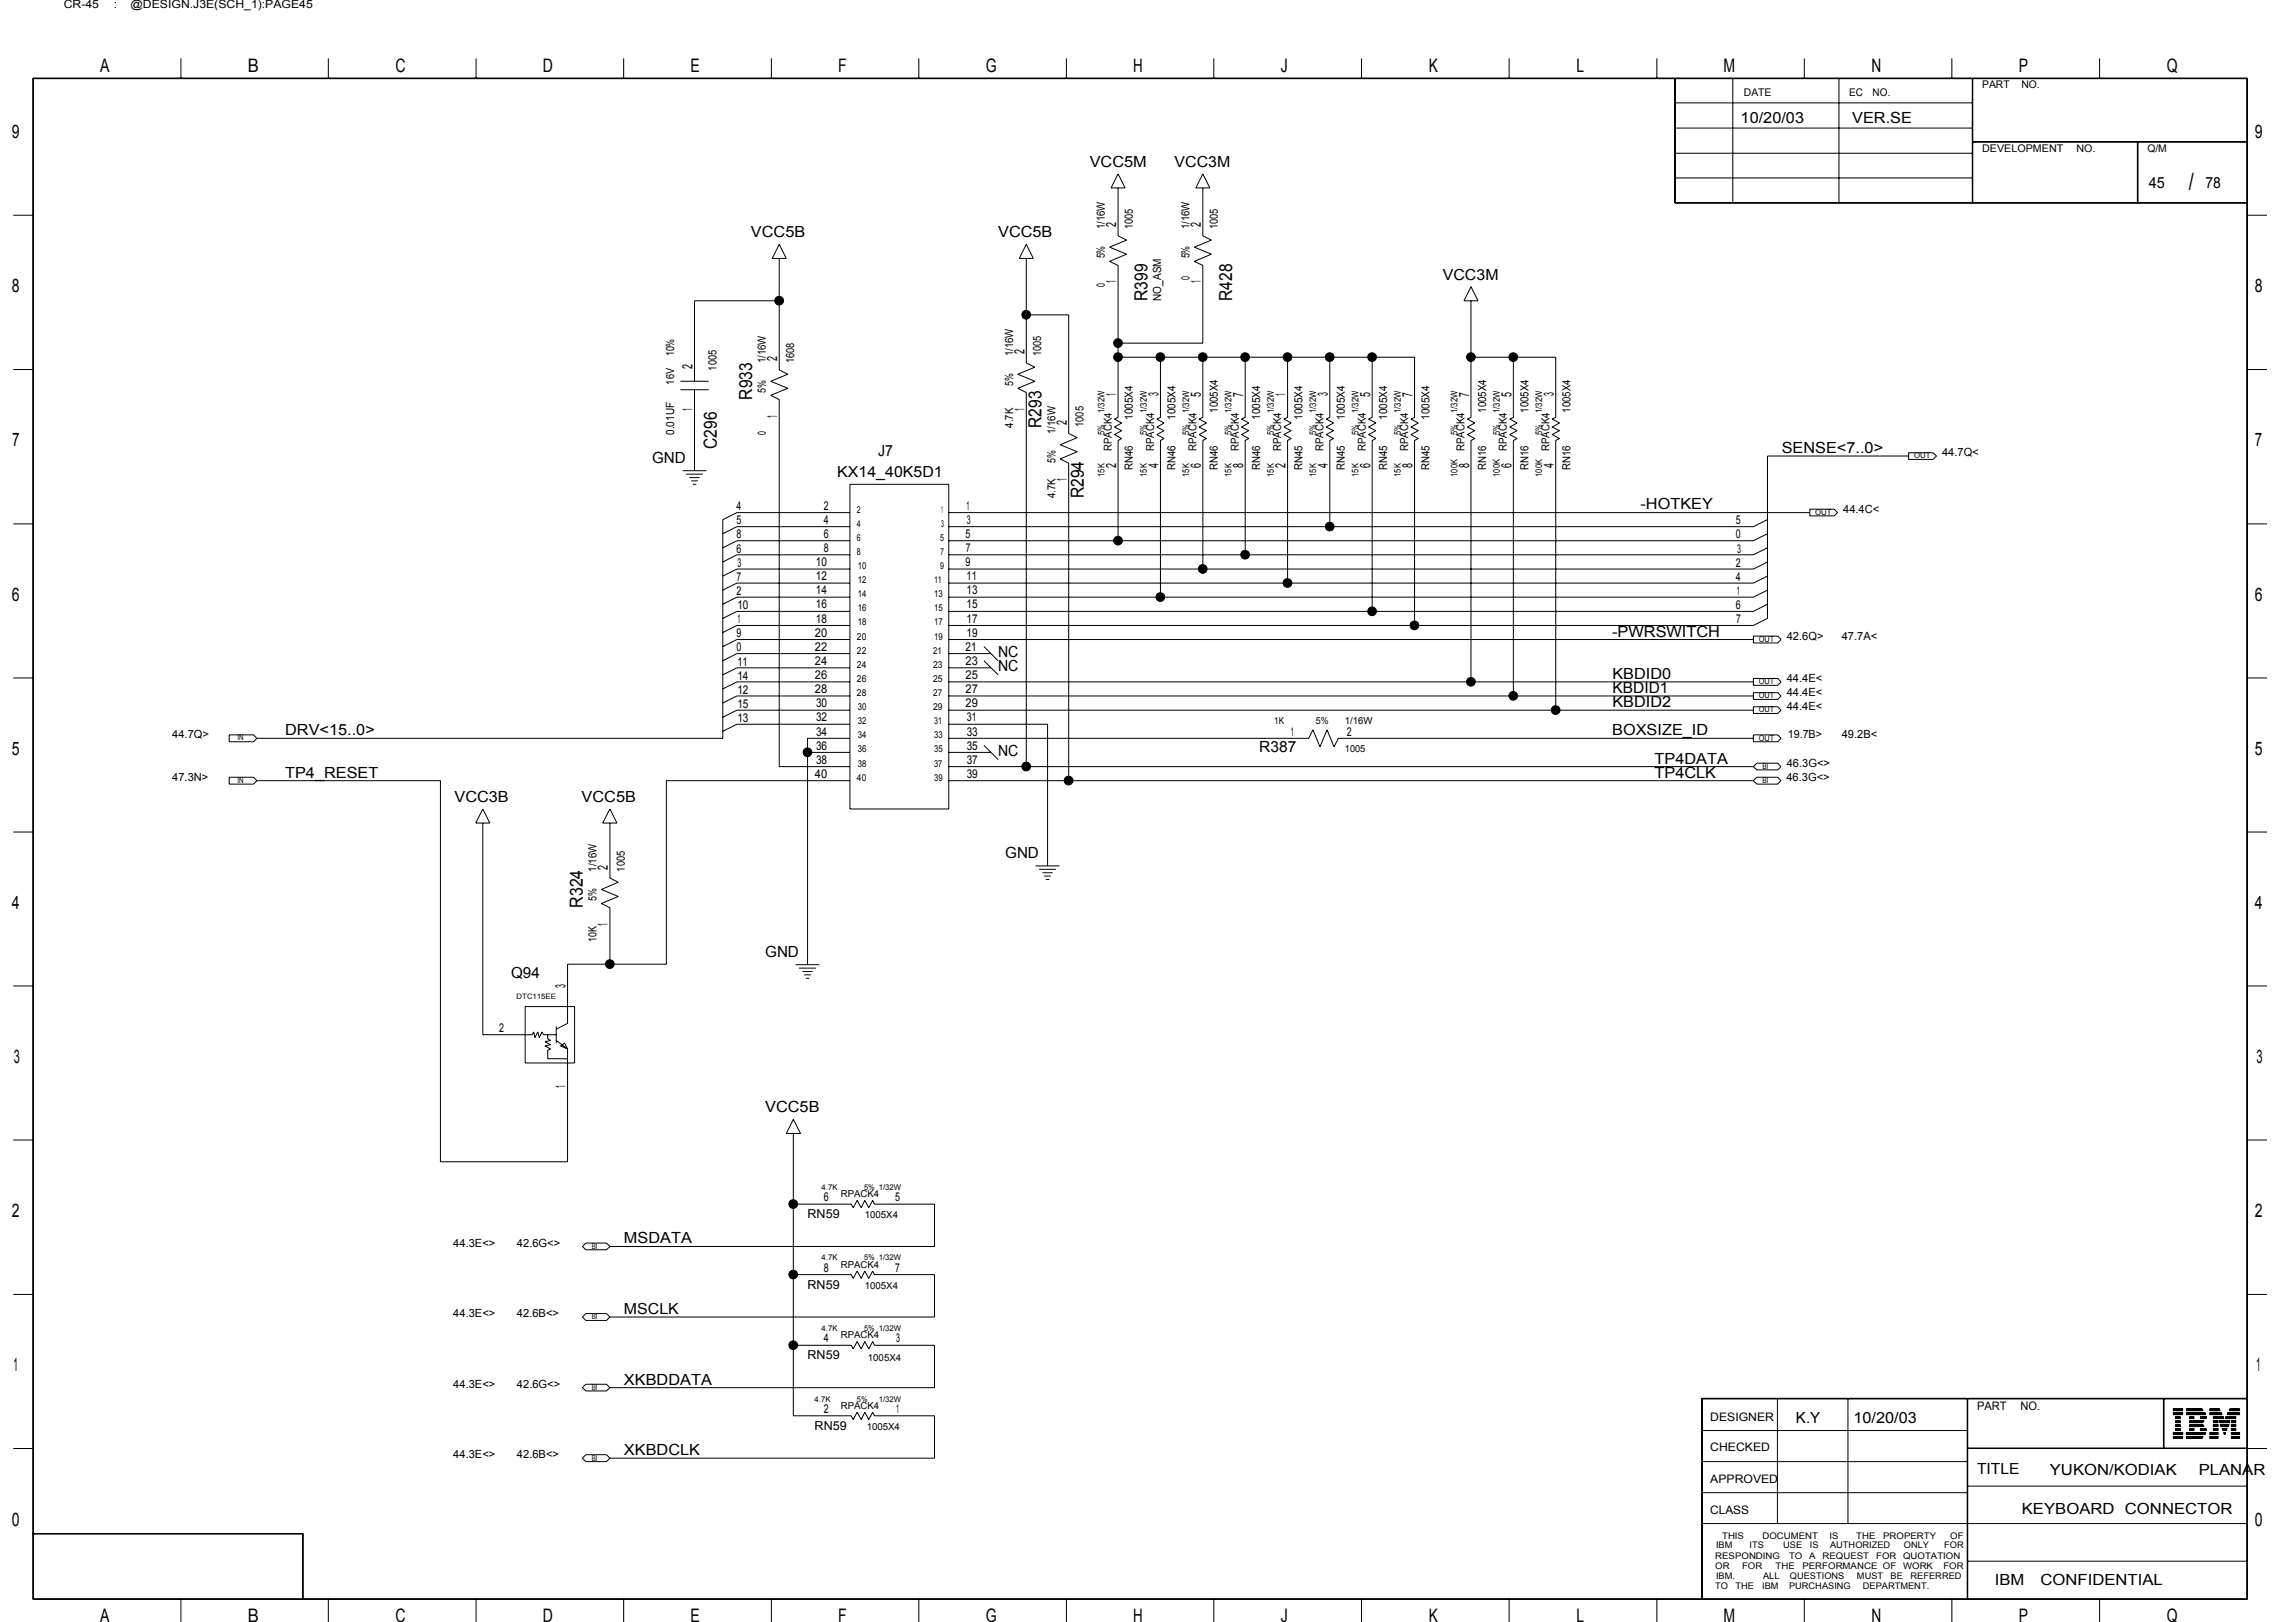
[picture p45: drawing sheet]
<svg xmlns="http://www.w3.org/2000/svg" width="297mm" height="210mm" viewBox="0 0 297 210" stroke-linecap="round" stroke-linejoin="round" font-family="sans-serif">
<defs><g id="words">
<text font-size="3.1" x="283.2" y="24.6">/</text>
<g font-size="2.4">
<text x="13" y="9.4">A</text>
<text x="32" y="9.4">B</text>
<text x="51.2" y="9.4">C</text>
<text x="70.2" y="9.4">D</text>
<text x="89.3" y="9.4">E</text>
<text x="108.4" y="9.4">F</text>
<text x="127.5" y="9.4">G</text>
<text x="146.6" y="9.4">H</text>
<text x="165.7" y="9.4">J</text>
<text x="184.8" y="9.4">K</text>
<text x="203.9" y="9.4">L</text>
<text x="223" y="9.4">M</text>
<text x="242.1" y="9.4">N</text>
<text x="261.2" y="9.4">P</text>
<text x="280.3" y="9.4">Q</text>
<text x="1.5" y="17.9">9</text>
<text x="291.7" y="17.9">9</text>
<text x="1.5" y="37.8">8</text>
<text x="291.7" y="37.8">8</text>
<text x="1.6" y="57.8">7</text>
<text x="291.7" y="57.8">7</text>
<text x="1.5" y="77.7">6</text>
<text x="291.7" y="77.7">6</text>
<text x="1.5" y="97.7">5</text>
<text x="291.7" y="97.7">5</text>
<text x="1.5" y="117.6">4</text>
<text x="291.7" y="117.6">4</text>
<text x="1.8" y="137.5">3</text>
<text x="291.9" y="137.5">3</text>
<text x="1.5" y="157.5">2</text>
<text x="291.7" y="157.5">2</text>
<text x="1.8" y="177.5">1</text>
<text x="291.9" y="177.5">1</text>
<text x="1.5" y="197.4">0</text>
<text x="291.7" y="197.4">0</text>
<text x="13" y="209.9">A</text>
<text x="32" y="209.9">B</text>
<text x="51.2" y="209.9">C</text>
<text x="70.2" y="209.9">D</text>
<text x="89.3" y="209.9">E</text>
<text x="108.4" y="209.9">F</text>
<text x="127.5" y="209.9">G</text>
<text x="146.6" y="209.9">H</text>
<text x="165.7" y="209.9">J</text>
<text x="184.8" y="209.9">K</text>
<text x="203.9" y="209.9">L</text>
<text x="223" y="209.9">M</text>
<text x="242.1" y="209.9">N</text>
<text x="261.2" y="209.9">P</text>
<text x="280.3" y="209.9">Q</text>
</g>
<g font-size="2.3">
<text x="148.5" y="38.9" transform="rotate(-90 148.5 38.9)">R399</text>
<text x="159.4" y="38.9" transform="rotate(-90 159.4 38.9)">R428</text>
<text x="97.3" y="51.7" transform="rotate(-90 97.3 51.7)">R933</text>
<text x="92.7" y="58.1" transform="rotate(-90 92.7 58.1)">C296</text>
<text x="134.7" y="55.4" transform="rotate(-90 134.7 55.4)">R293</text>
<text x="140.2" y="64.5" transform="rotate(-90 140.2 64.5)">R294</text>
<text x="75.4" y="117.5" transform="rotate(-90 75.4 117.5)">R324</text>
</g>
<g font-size="2">
<text x="225.2" y="15.9">10/20/03</text>
<text x="239.6" y="15.9">VER.SE</text>
<text x="141" y="21.5">VCC5M</text>
<text x="152" y="21.5">VCC3M</text>
<text x="278" y="24.3">45</text>
<text x="285.3" y="24.3">78</text>
<text x="97.2" y="30.7">VCC5B</text>
<text x="129.1" y="30.7">VCC5B</text>
<text x="186.7" y="36.2">VCC3M</text>
<text x="84.4" y="59.9">GND</text>
<text x="113.6" y="59">J7</text>
<text x="230.5" y="58.6">SENSE&lt;7..0&gt;</text>
<text x="108.3" y="61.8">KX14_40K5D1</text>
<text x="212.2" y="65.9">-HOTKEY</text>
<text x="208.6" y="82.4">-PWRSWITCH</text>
<text x="129.1" y="85">NC</text>
<text x="129.1" y="86.8">NC</text>
<text x="208.6" y="89.7">KBDID1</text>
<text x="208.6" y="87.9">KBDID0</text>
<text x="36.9" y="95.2">DRV&lt;15..0&gt;</text>
<text x="208.6" y="95.2">BOXSIZE_ID</text>
<text x="208.6" y="91.5">KBDID2</text>
<text x="36.9" y="100.6">TP4_RESET</text>
<text x="129.1" y="97.8">NC</text>
<text x="162.9" y="97.3">R387</text>
<text x="214.1" y="98.8">TP4DATA</text>
<text x="214.1" y="100.6">TP4CLK</text>
<text x="58.8" y="103.8">VCC3B</text>
<text x="75.2" y="103.8">VCC5B</text>
<text x="130" y="111.1">GND</text>
<text x="99" y="123.8">GND</text>
<text x="66.1" y="126.6">Q94</text>
<text x="99" y="143.9">VCC5B</text>
<text x="80.7" y="160.9">MSDATA</text>
<text x="80.7" y="170.1">MSCLK</text>
<text x="80.7" y="179.2">XKBDDATA</text>
<text x="232.3" y="184.1">K.Y</text>
<text x="239.8" y="184.1">10/20/03</text>
<text x="80.7" y="188.3">XKBDCLK</text>
<text x="255.8" y="190.8">TITLE</text>
<text x="265.2" y="190.9">YUKON/KODIAK</text>
<text x="284.5" y="190.9">PLANAR</text>
<text x="261.6" y="196">KEYBOARD CONNECTOR</text>
<text x="258.1" y="205.1">IBM</text>
<text x="264" y="205.1">CONFIDENTIAL</text>
</g>
<g font-size="1.8">
<text x="144.4" y="29.4" transform="rotate(-90 144.4 29.4)">2</text>
<text x="155.4" y="29.4" transform="rotate(-90 155.4 29.4)">2</text>
<text x="144.4" y="36.7" transform="rotate(-90 144.4 36.7)">1</text>
<text x="155.4" y="36.7" transform="rotate(-90 155.4 36.7)">1</text>
<text x="89.6" y="47.7" transform="rotate(-90 89.6 47.7)">2</text>
<text x="100.6" y="46.8" transform="rotate(-90 100.6 46.8)">2</text>
<text x="132.5" y="45.9" transform="rotate(-90 132.5 45.9)">2</text>
<text x="89.6" y="53.1" transform="rotate(-90 89.6 53.1)">1</text>
<text x="132.5" y="53.1" transform="rotate(-90 132.5 53.1)">1</text>
<text x="144.4" y="51.2" transform="rotate(-90 144.4 51.2)">1</text>
<text x="149.9" y="51.2" transform="rotate(-90 149.9 51.2)">3</text>
<text x="155.4" y="51.4" transform="rotate(-90 155.4 51.4)">5</text>
<text x="160.8" y="51.3" transform="rotate(-90 160.8 51.3)">7</text>
<text x="166.3" y="51.2" transform="rotate(-90 166.3 51.2)">1</text>
<text x="171.8" y="51.2" transform="rotate(-90 171.8 51.2)">3</text>
<text x="177.3" y="51.4" transform="rotate(-90 177.3 51.4)">5</text>
<text x="182.7" y="51.3" transform="rotate(-90 182.7 51.3)">7</text>
<text x="190.1" y="51.3" transform="rotate(-90 190.1 51.3)">7</text>
<text x="195.5" y="51.4" transform="rotate(-90 195.5 51.4)">5</text>
<text x="201" y="51.2" transform="rotate(-90 201 51.2)">3</text>
<text x="100.6" y="54" transform="rotate(-90 100.6 54)">1</text>
<text x="138" y="55" transform="rotate(-90 138 55)">2</text>
<text x="138" y="62.3" transform="rotate(-90 138 62.3)">1</text>
<text x="144.4" y="60.6" transform="rotate(-90 144.4 60.6)">2</text>
<text x="149.9" y="60.6" transform="rotate(-90 149.9 60.6)">4</text>
<text x="155.4" y="60.6" transform="rotate(-90 155.4 60.6)">6</text>
<text x="160.8" y="60.6" transform="rotate(-90 160.8 60.6)">8</text>
<text x="166.3" y="60.6" transform="rotate(-90 166.3 60.6)">2</text>
<text x="171.8" y="60.6" transform="rotate(-90 171.8 60.6)">4</text>
<text x="177.3" y="60.6" transform="rotate(-90 177.3 60.6)">6</text>
<text x="182.7" y="60.6" transform="rotate(-90 182.7 60.6)">8</text>
<text x="190.1" y="60.6" transform="rotate(-90 190.1 60.6)">8</text>
<text x="195.5" y="60.6" transform="rotate(-90 195.5 60.6)">6</text>
<text x="201" y="60.6" transform="rotate(-90 201 60.6)">4</text>
<text x="78.6" y="112.5" transform="rotate(-90 78.6 112.5)">2</text>
<text x="78.6" y="119.8" transform="rotate(-90 78.6 119.8)">1</text>
<text x="73.1" y="127.9" transform="rotate(-90 73.1 127.9)">3</text>
<text x="73.1" y="140.8" transform="rotate(-90 73.1 140.8)">1</text>
</g>
<g font-size="1.6">
<text x="106.6" y="66">2</text>
<text x="125" y="66">1</text>
<text x="95.3" y="69.7">8</text>
<text x="95.3" y="66">4</text>
<text x="95.3" y="67.9">5</text>
<text x="95.3" y="71.5">6</text>
<text x="106.6" y="71.4">8</text>
<text x="106.6" y="69.6">6</text>
<text x="106.6" y="67.8">4</text>
<text x="124.9" y="69.6">5</text>
<text x="124.9" y="71.4">7</text>
<text x="125.1" y="67.8">3</text>
<text x="224.6" y="69.7">0</text>
<text x="224.6" y="67.9">5</text>
<text x="224.7" y="71.5">3</text>
<text x="95.3" y="77">2</text>
<text x="95.3" y="75.2">7</text>
<text x="95.4" y="73.3">3</text>
<text x="105.6" y="76.9">14</text>
<text x="105.6" y="75.1">12</text>
<text x="105.6" y="73.3">10</text>
<text x="124.9" y="73.3">9</text>
<text x="125" y="76.9">13</text>
<text x="125" y="75.1">11</text>
<text x="224.6" y="75.2">4</text>
<text x="224.6" y="73.3">2</text>
<text x="224.7" y="77">1</text>
<text x="95.3" y="82.5">9</text>
<text x="95.4" y="78.8">10</text>
<text x="95.4" y="80.6">1</text>
<text x="105.4" y="82.4">20</text>
<text x="105.6" y="80.6">18</text>
<text x="105.6" y="78.7">16</text>
<text x="125" y="80.6">17</text>
<text x="125" y="78.7">15</text>
<text x="125" y="82.4">19</text>
<text x="224.6" y="78.8">6</text>
<text x="224.6" y="80.6">7</text>
<text x="95.3" y="84.3">0</text>
<text x="95.4" y="86.1">11</text>
<text x="95.4" y="87.9">14</text>
<text x="95.4" y="89.8">12</text>
<text x="105.4" y="89.7">28</text>
<text x="105.4" y="87.9">26</text>
<text x="105.4" y="86">24</text>
<text x="105.4" y="84.2">22</text>
<text x="124.9" y="89.7">27</text>
<text x="124.9" y="87.9">25</text>
<text x="124.9" y="86">23</text>
<text x="124.9" y="84.2">21</text>
<text x="95.4" y="93.4">13</text>
<text x="95.4" y="91.6">15</text>
<text x="105.6" y="95.2">34</text>
<text x="105.6" y="93.4">32</text>
<text x="105.6" y="91.5">30</text>
<text x="124.9" y="91.5">29</text>
<text x="125.1" y="95.2">33</text>
<text x="125.1" y="93.4">31</text>
<text x="167" y="95.2">1</text>
<text x="174.2" y="95.2">2</text>
<text x="105.4" y="100.7">40</text>
<text x="105.6" y="98.8">38</text>
<text x="105.6" y="97">36</text>
<text x="125.1" y="98.8">37</text>
<text x="125.1" y="97">35</text>
<text x="125.1" y="100.7">39</text>
<text x="64.6" y="133.5">2</text>
<text x="106.6" y="155.5">6</text>
<text x="115.8" y="155.5">5</text>
<text x="104.5" y="157.6">RN59</text>
<text x="104.5" y="166.8">RN59</text>
<text x="106.6" y="164.6">8</text>
<text x="115.8" y="164.6">7</text>
<text x="106.6" y="173.7">4</text>
<text x="115.9" y="173.7">3</text>
<text x="104.5" y="175.9">RN59</text>
<text x="105.4" y="185">RN59</text>
<text x="106.6" y="182.9">2</text>
<text x="115.9" y="182.9">1</text>
</g>
<g font-size="1.5">
<text x="8.3" y="1">CR-45</text>
<text x="14.7" y="1">:</text>
<text x="16.9" y="1">@DESIGN.J3E(SCH_1):PAGE45</text>
<text x="142.9" y="29.7" transform="rotate(-90 142.9 29.7)">1/16W</text>
<text x="146.6" y="29.7" transform="rotate(-90 146.6 29.7)">1005</text>
<text x="153.9" y="29.7" transform="rotate(-90 153.9 29.7)">1/16W</text>
<text x="157.5" y="29.7" transform="rotate(-90 157.5 29.7)">1005</text>
<text x="142.9" y="33.4" transform="rotate(-90 142.9 33.4)">5%</text>
<text x="153.9" y="33.4" transform="rotate(-90 153.9 33.4)">5%</text>
<text x="142.9" y="37.1" transform="rotate(-90 142.9 37.1)">0</text>
<text x="150.2" y="38.9" transform="rotate(-90 150.2 38.9)">NO_ASM</text>
<text x="153.9" y="36.2" transform="rotate(-90 153.9 36.2)">0</text>
<text x="87.2" y="46.1" transform="rotate(-90 87.2 46.1)">10%</text>
<text x="92.7" y="48" transform="rotate(-90 92.7 48)">1005</text>
<text x="99.1" y="47" transform="rotate(-90 99.1 47)">1/16W</text>
<text x="102.7" y="47" transform="rotate(-90 102.7 47)">1608</text>
<text x="131.1" y="46.1" transform="rotate(-90 131.1 46.1)">1/16W</text>
<text x="134.7" y="46.1" transform="rotate(-90 134.7 46.1)">1005</text>
<text x="87.2" y="49.8" transform="rotate(-90 87.2 49.8)">16V</text>
<text x="99.1" y="50.8" transform="rotate(-90 99.1 50.8)">5%</text>
<text x="131.1" y="49.9" transform="rotate(-90 131.1 49.9)">5%</text>
<text x="157.5" y="53.4" transform="rotate(-90 157.5 53.4)">1005X4</text>
<text x="192.3" y="53.4" transform="rotate(-90 192.3 53.4)">1005X4</text>
<text x="197.7" y="53.4" transform="rotate(-90 197.7 53.4)">1005X4</text>
<text x="203.2" y="53.4" transform="rotate(-90 203.2 53.4)">1005X4</text>
<text x="87.2" y="56.3" transform="rotate(-90 87.2 56.3)">0.01UF</text>
<text x="99.1" y="56.3" transform="rotate(-90 99.1 56.3)">0</text>
<text x="131.1" y="55.4" transform="rotate(-90 131.1 55.4)">4.7K</text>
<text x="136.5" y="59.9" transform="rotate(-90 136.5 59.9)">5%</text>
<text x="136.5" y="56.2" transform="rotate(-90 136.5 56.2)">1/16W</text>
<text x="140.2" y="55.3" transform="rotate(-90 140.2 55.3)">1005</text>
<text x="146.6" y="54.4" transform="rotate(-90 146.6 54.4)">1005X4</text>
<text x="152.1" y="54.4" transform="rotate(-90 152.1 54.4)">1005X4</text>
<text x="163" y="54.4" transform="rotate(-90 163 54.4)">1005X4</text>
<text x="168.5" y="54.4" transform="rotate(-90 168.5 54.4)">1005X4</text>
<text x="174" y="54.4" transform="rotate(-90 174 54.4)">1005X4</text>
<text x="179.5" y="54.4" transform="rotate(-90 179.5 54.4)">1005X4</text>
<text x="184.9" y="54.4" transform="rotate(-90 184.9 54.4)">1005X4</text>
<text x="251.2" y="59">44.7Q&lt;</text>
<text x="136.5" y="64.5" transform="rotate(-90 136.5 64.5)">4.7K</text>
<text x="146.6" y="60.9" transform="rotate(-90 146.6 60.9)">RN46</text>
<text x="152.1" y="60.9" transform="rotate(-90 152.1 60.9)">RN46</text>
<text x="157.5" y="60.9" transform="rotate(-90 157.5 60.9)">RN46</text>
<text x="163" y="60.9" transform="rotate(-90 163 60.9)">RN46</text>
<text x="168.5" y="60.9" transform="rotate(-90 168.5 60.9)">RN45</text>
<text x="174" y="60.9" transform="rotate(-90 174 60.9)">RN45</text>
<text x="179.5" y="60.9" transform="rotate(-90 179.5 60.9)">RN45</text>
<text x="184.9" y="60.9" transform="rotate(-90 184.9 60.9)">RN45</text>
<text x="192.3" y="60.9" transform="rotate(-90 192.3 60.9)">RN16</text>
<text x="197.7" y="60.9" transform="rotate(-90 197.7 60.9)">RN16</text>
<text x="203.2" y="60.9" transform="rotate(-90 203.2 60.9)">RN16</text>
<text x="238.5" y="66.3">44.4C&lt;</text>
<text x="231.2" y="82.8">42.6Q&gt;</text>
<text x="238.3" y="82.8">47.7A&lt;</text>
<text x="231.2" y="88.2">44.4E&lt;</text>
<text x="22.3" y="95.5">44.7Q&gt;</text>
<text x="231.2" y="90.1">44.4E&lt;</text>
<text x="231.2" y="91.9">44.4E&lt;</text>
<text x="231.3" y="95.5">19.7B&gt;</text>
<text x="238.3" y="95.5">49.2B&lt;</text>
<text x="22.3" y="101">47.3N&gt;</text>
<text x="231.1" y="101">46.3G&lt;&gt;</text>
<text x="231.2" y="99.2">46.3G&lt;&gt;</text>
<text x="77.2" y="112.8" transform="rotate(-90 77.2 112.8)">1/16W</text>
<text x="80.8" y="112.8" transform="rotate(-90 80.8 112.8)">1005</text>
<text x="77.2" y="116.6" transform="rotate(-90 77.2 116.6)">5%</text>
<text x="77.2" y="121.9" transform="rotate(-90 77.2 121.9)">10K</text>
<text x="58.6" y="161.3">44.3E&lt;&gt;</text>
<text x="66.9" y="161.3">42.6G&lt;&gt;</text>
<text x="58.6" y="170.4">44.3E&lt;&gt;</text>
<text x="66.9" y="170.4">42.6B&lt;&gt;</text>
<text x="58.6" y="179.6">44.3E&lt;&gt;</text>
<text x="66.9" y="179.6">42.6G&lt;&gt;</text>
<text x="221.3" y="183.8">DESIGNER</text>
<text x="255.8" y="182.5">PART</text>
<text x="261.4" y="182.5">NO.</text>
<text x="58.6" y="188.7">44.3E&lt;&gt;</text>
<text x="66.9" y="188.7">42.6B&lt;&gt;</text>
<text x="221.3" y="191.9">APPROVED</text>
<text x="221.3" y="187.8">CHECKED</text>
<text x="221.3" y="195.9">CLASS</text>
</g>
<g font-size="1.4">
<text x="256.4" y="11.4">PART</text>
<text x="261.5" y="11.4">NO.</text>
<text x="225.6" y="12.4">DATE</text>
<text x="239.2" y="12.4">EC</text>
<text x="242.3" y="12.4">NO.</text>
<text x="256.4" y="19.7">DEVELOPMENT</text>
<text x="268.6" y="19.7">NO.</text>
<text x="277.8" y="19.7">Q/M</text>
<text x="143.8" y="58.4" transform="rotate(-90 143.8 58.4)">RPACK4</text>
<text x="149.3" y="58.4" transform="rotate(-90 149.3 58.4)">RPACK4</text>
<text x="154.8" y="58.4" transform="rotate(-90 154.8 58.4)">RPACK4</text>
<text x="160.3" y="58.4" transform="rotate(-90 160.3 58.4)">RPACK4</text>
<text x="165.7" y="58.4" transform="rotate(-90 165.7 58.4)">RPACK4</text>
<text x="171.2" y="58.4" transform="rotate(-90 171.2 58.4)">RPACK4</text>
<text x="176.7" y="58.4" transform="rotate(-90 176.7 58.4)">RPACK4</text>
<text x="182.2" y="58.4" transform="rotate(-90 182.2 58.4)">RPACK4</text>
<text x="189.5" y="58.4" transform="rotate(-90 189.5 58.4)">RPACK4</text>
<text x="195" y="58.4" transform="rotate(-90 195 58.4)">RPACK4</text>
<text x="200.4" y="58.4" transform="rotate(-90 200.4 58.4)">RPACK4</text>
</g>
<g font-size="1.3">
<text x="164.8" y="93.7">1K</text>
<text x="170.2" y="93.7">5%</text>
<text x="174" y="93.7">1/16W</text>
<text x="174" y="97.4">1005</text>
<text x="111.9" y="157.6">1005X4</text>
<text x="111.9" y="166.8">1005X4</text>
<text x="112.3" y="176.1">1005X4</text>
<text x="112.1" y="185.1">1005X4</text>
</g>
<g font-size="1.2">
<text x="142.9" y="53.4" transform="rotate(-90 142.9 53.4)">1/32W</text>
<text x="148.4" y="53.4" transform="rotate(-90 148.4 53.4)">1/32W</text>
<text x="153.9" y="53.4" transform="rotate(-90 153.9 53.4)">1/32W</text>
<text x="159.3" y="53.4" transform="rotate(-90 159.3 53.4)">1/32W</text>
<text x="164.8" y="53.4" transform="rotate(-90 164.8 53.4)">1/32W</text>
<text x="170.3" y="53.4" transform="rotate(-90 170.3 53.4)">1/32W</text>
<text x="175.8" y="53.4" transform="rotate(-90 175.8 53.4)">1/32W</text>
<text x="181.2" y="53.4" transform="rotate(-90 181.2 53.4)">1/32W</text>
<text x="188.5" y="53.4" transform="rotate(-90 188.5 53.4)">1/32W</text>
<text x="194" y="53.4" transform="rotate(-90 194 53.4)">1/32W</text>
<text x="199.5" y="53.4" transform="rotate(-90 199.5 53.4)">1/32W</text>
<text x="142.9" y="56.3" transform="rotate(-90 142.9 56.3)">5%</text>
<text x="148.4" y="56.3" transform="rotate(-90 148.4 56.3)">5%</text>
<text x="153.9" y="56.3" transform="rotate(-90 153.9 56.3)">5%</text>
<text x="159.3" y="56.3" transform="rotate(-90 159.3 56.3)">5%</text>
<text x="164.8" y="56.3" transform="rotate(-90 164.8 56.3)">5%</text>
<text x="170.3" y="56.3" transform="rotate(-90 170.3 56.3)">5%</text>
<text x="175.8" y="56.3" transform="rotate(-90 175.8 56.3)">5%</text>
<text x="181.2" y="56.3" transform="rotate(-90 181.2 56.3)">5%</text>
<text x="188.5" y="56.3" transform="rotate(-90 188.5 56.3)">5%</text>
<text x="194" y="56.3" transform="rotate(-90 194 56.3)">5%</text>
<text x="199.5" y="56.3" transform="rotate(-90 199.5 56.3)">5%</text>
<text x="142.9" y="61.7" transform="rotate(-90 142.9 61.7)">15K</text>
<text x="148.4" y="61.7" transform="rotate(-90 148.4 61.7)">15K</text>
<text x="153.9" y="61.7" transform="rotate(-90 153.9 61.7)">15K</text>
<text x="159.3" y="61.7" transform="rotate(-90 159.3 61.7)">15K</text>
<text x="164.8" y="61.7" transform="rotate(-90 164.8 61.7)">15K</text>
<text x="170.3" y="61.7" transform="rotate(-90 170.3 61.7)">15K</text>
<text x="175.8" y="61.7" transform="rotate(-90 175.8 61.7)">15K</text>
<text x="181.2" y="61.7" transform="rotate(-90 181.2 61.7)">15K</text>
<text x="188.5" y="61.7" transform="rotate(-90 188.5 61.7)">100K</text>
<text x="194" y="61.7" transform="rotate(-90 194 61.7)">100K</text>
<text x="199.5" y="61.7" transform="rotate(-90 199.5 61.7)">100K</text>
<text x="110.9" y="71.8">8</text>
<text x="110.9" y="70">6</text>
<text x="110.9" y="68.2">4</text>
<text x="110.9" y="66.3">2</text>
<text x="121.6" y="70">5</text>
<text x="121.7" y="71.8">7</text>
<text x="121.7" y="66.3">1</text>
<text x="121.8" y="68.2">3</text>
<text x="111" y="75.5">12</text>
<text x="111" y="77.3">14</text>
<text x="111" y="73.6">10</text>
<text x="120.8" y="77.3">13</text>
<text x="120.8" y="75.5">11</text>
<text x="121.6" y="73.6">9</text>
<text x="110.9" y="82.8">20</text>
<text x="111" y="79.1">16</text>
<text x="111" y="80.9">18</text>
<text x="120.8" y="82.8">19</text>
<text x="120.8" y="80.9">17</text>
<text x="120.8" y="79.1">15</text>
<text x="110.9" y="88.2">26</text>
<text x="110.9" y="86.4">24</text>
<text x="110.9" y="84.6">22</text>
<text x="120.7" y="86.4">23</text>
<text x="120.7" y="84.6">21</text>
<text x="120.7" y="88.2">25</text>
<text x="110.9" y="90.1">28</text>
<text x="111" y="95.5">34</text>
<text x="111" y="93.7">32</text>
<text x="111" y="91.9">30</text>
<text x="120.7" y="91.9">29</text>
<text x="120.7" y="90.1">27</text>
<text x="120.9" y="95.5">33</text>
<text x="120.9" y="93.7">31</text>
<text x="110.9" y="101">40</text>
<text x="111" y="99.2">38</text>
<text x="111" y="97.4">36</text>
<text x="120.9" y="101">39</text>
<text x="120.9" y="99.2">37</text>
<text x="120.9" y="97.4">35</text>
<text x="108.8" y="154.9">RPACK4</text>
<text x="108.8" y="164">RPACK4</text>
<text x="108.8" y="173.2">RPACK4</text>
<text x="108.8" y="182.3">RPACK4</text>
<text x="221.9" y="203">OR</text>
<text x="221.9" y="201.7">RESPONDING</text>
<text x="222" y="200.4">IBM</text>
<text x="222.8" y="199.1">THIS</text>
<text x="225.4" y="203">FOR</text>
<text x="226.4" y="200.4">ITS</text>
<text x="228" y="199.1">DOCUMENT</text>
<text x="229.7" y="203">THE</text>
<text x="230.7" y="200.4">USE</text>
<text x="231.5" y="201.7">TO</text>
<text x="233.2" y="203">PERFORMANCE OF</text>
<text x="234.1" y="201.7">A</text>
<text x="234.2" y="200.4">IS</text>
<text x="235.8" y="201.7">REQUEST</text>
<text x="236.7" y="199.1">IS</text>
<text x="236.8" y="200.4">AUTHORIZED</text>
<text x="240.2" y="199.1">THE</text>
<text x="242.7" y="201.7">FOR</text>
<text x="243.6" y="199.1">PROPERTY</text>
<text x="246.2" y="203">WORK</text>
<text x="246.2" y="201.7">QUOTATION</text>
<text x="246.3" y="200.4">ONLY</text>
<text x="251.4" y="203">FOR</text>
<text x="251.5" y="200.4">FOR</text>
<text x="252.3" y="199.1">OF</text>
<text x="221.9" y="205.6">TO</text>
<text x="222" y="204.3">IBM.</text>
<text x="224.5" y="205.6">THE</text>
<text x="228" y="205.6">IBM</text>
<text x="228.1" y="204.3">ALL</text>
<text x="231.5" y="205.6">PURCHASING</text>
<text x="231.6" y="204.3">QUESTIONS</text>
<text x="240.2" y="204.3">MUST</text>
<text x="241" y="205.6">DEPARTMENT.</text>
<text x="244.6" y="204.3">BE</text>
<text x="247.2" y="204.3">REFERRED</text>
</g>
<g font-size="1">
<text x="247.6" y="59.3">OUT</text>
<text x="234.8" y="66.6">OUT</text>
<text x="227.5" y="83.1">OUT</text>
<text x="227.5" y="88.6">OUT</text>
<text x="30.7" y="95.8">IN</text>
<text x="227.5" y="92.2">OUT</text>
<text x="227.5" y="95.9">OUT</text>
<text x="227.5" y="90.4">OUT</text>
<text x="30.7" y="101.3">IN</text>
<text x="228" y="101.3">BI</text>
<text x="228" y="99.5">BI</text>
<text x="66.8" y="129.3">DTC115EE</text>
<text x="106.3" y="154">4.7K</text>
<text x="111.8" y="154">5% 1/32W</text>
<text x="76.6" y="161.6">BI</text>
<text x="106.3" y="163.1">4.7K</text>
<text x="111.8" y="163.1">5% 1/32W</text>
<text x="76.6" y="170.8">BI</text>
<text x="106.3" y="172.2">4.7K</text>
<text x="111.8" y="172.2">5% 1/32W</text>
<text x="76.6" y="179.9">BI</text>
<text x="105.4" y="181.4">4.7K</text>
<text x="110.9" y="181.4">5%</text>
<text x="113.7" y="181.4">1/32W</text>
<text x="76.6" y="189">BI</text>
</g>
</g></defs>
<g fill="none" stroke="#000" stroke-width=".13">
<path d="M4.2 10.1h286.6v196.9h-286.6zM4.3 10.2h286.4v196.7h-286.4zM23.4 7.6v2.5M42.5 7.6v2.5M61.6 7.6v2.5M80.7 7.6v2.5M99.8 7.6v2.5M118.9 7.6v2.5M138 7.6v2.5M157 7.6v2.5M176.1 7.6v2.5M195.2 7.6v2.5"/>
<path d="M214.4 7.6v2.5M216.7 10.1v16.2h74.1M216.7 19.8h38.5M216.7 16.6h38.5M216.7 13.3h38.5M216.7 10.1v16.2M224.2 10.1v16.2M233.4 7.6v2.5M237.9 10.1v16.2M252.5 7.6v2.5M255.2 10.1v16.2M255.2 18.4h35.6"/>
<path d="M255.2 18.3h35.6M271.6 7.6v2.5M276.5 18.4v7.9M276.6 18.4v7.9M1.7 27.9h2.5M100.8 31.6l.9 1.8h-1.8zM100.8 33.4v14.5l1.1 .5-2.2 .9 2.2 .9-2.2 1 1.1 .5v47.5h9.2M100.8 38.9h-11v10.4M132.8 31.6l.9 1.8h-1.8zM132.8 33.4v13.6l1.1 .5-2.2 .9 2.2 .9-2.2 .9 1.1 .6v48.4M144.6 24.3v6.2l1.2 .6-2.3 .9 2.3 .9-2.3 .9 1.1 .6v19.6l-.4 .2 .9 .5-.9 .6 .9 .4-.9 .5 .9 .5-.5 .3v13M144.6 22.5l1 1.8h-1.9z"/>
<path d="M155.6 22.5l.9 1.8h-1.8zM155.6 24.3v6.2l1.1 .6-2.2 .9 2.2 .9-2.2 .9 1.1 .6v10h-11M190.3 38.9v15.1l-.5 .2 1 .5-1 .6 1 .4-1 .5 1 .5-.5 .3v31.2M190.3 37.1l.9 1.8h-1.8zM216.7 26.2h74.1M216.7 23h38.5M290.8 27.9h2.5M1.7 47.8h2.5M88 50.4h3.7M88 49.3h3.7M89.8 50.4v10.5M132.8 40.7h5.5v15.4l1.1 .5-2.2 1 2.2 .9-2.2 .9 1.1 .5v41.1"/>
<path d="M144.6 46.2h38.4v7.8l-.5 .2 1 .5-1 .6 1 .4-1 .5 1 .5-.5 .3v23.9M150.1 46.2v7.8l-.4 .2 .9 .5-.9 .6 .9 .4-.9 .5 .9 .5-.5 .3v20.3M155.6 46.2v7.8l-.5 .2 1 .5-1 .6 1 .4-1 .5 1 .5-.5 .3v16.6M161.1 46.2v7.8l-.5 .2 1 .5-1 .6 1 .4-1 .5 1 .5-.5 .3v14.8M166.6 46.2v7.8l-.5 .2 .9 .5-.9 .6 .9 .4-.9 .5 .9 .5-.4 .3v18.5M172 46.2v7.8l-.4 .2 .9 .5-.9 .6 .9 .4-.9 .5 .9 .5-.5 .3v11.2M177.5 46.2v7.8l-.4 .2 .9 .5-.9 .6 .9 .4-.9 .5 .9 .5-.5 .3v22.1M190.3 46.2h11v7.8l-.5 .2 1 .5-1 .6 1 .4-1 .5 1 .5-.5 .3v34.9M195.8 46.2v7.8l-.5 .2 1 .5-1 .6 1 .4-1 .5 1 .5-.5 .3v33.1M246.9 59h-18.2v21l-1.9 .9h-104.1M246.9 58.6h3.2l.4 .4-.4 .5h-3.2zM290.8 47.8h2.5"/>
<path d="M1.7 67.8h2.5M88.3 60.9h3.1M88.8 61.4h2.1M89.2 61.8h1.3M89.4 62.2h.9M89.6 62.7h.5M110 77.3h-14.7l-1.8 .9M110 79.1h-14.7l-1.8 .9M110 75.5h-14.7l-1.8 .9M110 73.6h-14.7l-1.8 .9M110 71.8h-14.7l-1.8 .9M110 70h-14.7l-1.8 .9"/>
<path d="M110 66.3h-14.7l-1.8 .9v28.3h-60.3M110 68.2h-14.7l-1.8 .9M110 62.7h12.7v42h-12.7zM122.7 66.3h111.4M228.7 76.4l-1.9 .9h-104.1M228.7 78.2l-1.9 .9h-104.1M228.7 74.5l-1.9 1h-104.1M228.7 72.7l-1.9 .9h-104.1M228.7 70.9l-1.9 .9h-104.1M228.7 69.1l-1.9 .9h-104.1M228.7 67.2l-1.9 1h-104.1M234.1 65.9h3.2l.4 .4-.4 .5h-3.2z"/>
<path d="M290.8 67.8h2.5M1.7 87.7h2.5M29.7 95.1h3.1l.4 .4-.4 .5h-3.1zM104.5 97.4h5.5M110 91.9h-14.7l-1.8 .9M110 93.7h-14.7l-1.8 .9M110 90.1h-14.7l-1.8 .9M110 86.4h-14.7l-1.8 .9M110 88.2h-14.7l-1.8 1M110 84.6h-14.7l-1.8 .9M110 82.8h-14.7l-1.8 .9M110 80.9h-14.7l-1.8 1"/>
<path d="M110 95.5h-5.5v29.3M122.7 91.9h104.1M122.7 93.7h12.8v18.3M122.7 90.1h104.1M122.7 86.4h5.5M122.7 88.2h104.1M122.7 84.6h5.5M122.7 82.8h104.1M122.7 99.2h104.1M122.7 97.4h5.5M122.7 95.5h46.6l.6-1.1 .9 2.2 .9-2.2 .9 2.2 .5-1.1h53.7M127.3 85.5l1.8 1.8"/>
<path d="M127.3 83.7l1.8 1.8M127.3 96.5l1.8 1.8M226.8 82.3h3.2l.4 .5-.4 .4h-3.2zM226.8 87.8h3.2l.4 .4-.4 .5h-3.2zM226.8 89.6h3.2l.4 .5-.4 .4h-3.2zM226.8 91.5h3.2l.4 .4-.4 .4h-3.2zM226.8 95.1h3.2l.4 .4-.4 .5h-3.2zM226.8 99.2l.5-.4h2.7l.4 .4-.4 .4h-2.7zM290.8 87.7h2.5M1.7 107.7h2.5M29.7 100.6h3.1l.4 .4-.4 .5h-3.1zM33.2 101h23.8v49.3h16.4v-14.6"/>
<path d="M62.5 104.7l.9 1.8h-1.9zM62.5 106.5v27.4h6.4l.1-.4 .2 .8 .4-.8 .2 .8 .3-.8 .2 .4h1.7M78.9 104.7l.9 1.8h-1.8zM78.9 106.5v7.1l1.1 .6-2.2 .9 2.2 .9-2.2 .9 1.1 .6v7.3M110 101h-23.8v23.8h-12.8v7.6l-1.4 .8M122.7 101h104.1M134 112.1h3.1M134.4 112.5h2.2M134.9 112.9h1.3M135.1 113.4h.9M135.3 113.8h.4M226.8 101l.5-.4h2.7l.4 .4-.4 .5h-2.7z"/>
<path d="M290.8 107.7h2.5M1.7 127.6h2.5M67.9 130.3h6.4v7.3h-6.4zM70.9 133.9v.6l.3 .1-.7 .2 .7 .4-.7 .2 .7 .3-.3 .2v1.1h2.5M72 132.8v2.2M72 134.6l1.4 1.1M72.5 135.4l.5-.4 .4 .7zM102.9 124.8h3.1M103.4 125.3h2.2M103.8 125.7h1.3M104 126.2h.9M104.2 126.6h.5"/>
<path d="M290.8 127.6h2.5M1.7 147.5h2.5M102.6 144.9l1 1.8h-1.9zM102.6 146.7v36.5h7.5l.3 .5 .5-.9 .5 .9 .5-.9 .5 .9 .5-.9 .2 .4h7.8v5.5h-42M102.6 155.8h7.5l.3 .5 .5-1 .5 1 .5-1 .5 1 .5-1 .2 .5h7.8v5.5h-42M290.8 147.5h2.5M1.7 167.5h2.5M75.8 170h2.7l.4 .4-.4 .5h-2.7l-.4-.5zM75.8 179.1h2.7l.4 .5-.4 .4h-2.7l-.4-.4zM75.8 160.9h2.7l.4 .4-.4 .4h-2.7l-.4-.4zM102.6 174.1h7.5l.3 .5 .5-1 .5 1 .5-1 .5 1 .5-1 .2 .5h7.8v5.5h-42M102.6 165h7.5l.3 .4 .5-.9 .5 .9 .5-.9 .5 .9 .5-.9 .2 .5h7.8v5.4h-42"/>
<path d="M290.8 167.5h2.5M1.7 187.5h2.5M4.2 198.5h35v8.4M4.2 198.5h35M39.2 198.5v8.4M75.8 188.3h2.7l.4 .4-.4 .4h-2.7l-.4-.4zM220.2 189.1h34.3M220.2 185.1h34.3M220.2 181h70.6M220.2 197.2h70.6M220.2 193.2h34.3M220.2 181v25.9"/>
<path d="M230 181v16.2M239.1 181v16.2M254.5 181v25.9M254.5 192.3h36.3M254.5 187.4h36.3M254.5 187.5h38.8M254.6 181v25.9M279.9 181v6.5M280 181v6.5M281.1 182.3l1.3 .1zM281.1 182.4l1.3 .1zM281.1 182.5l1.3 .1z"/>
<path d="M281.1 182.8l1.3 .1zM281.1 182.9l1.3 .1zM281.1 183l1.3 .1zM281.1 185.4h1.3zM281.1 185.5h1.3v.1h-1.3zM281.1 185.9h1.3v.1h-1.3zM281.1 186.1h.1M281.1 185.6h1.3M281.1 186.1h1.3M281.1 186h1.3M281.4 183.3l.7 .1zM281.4 183.5h.7z"/>
<path d="M281.4 183.6h.7zM281.4 183.9h.7zM281.4 184.1h.7zM281.4 184.4h.7zM281.4 184.5h.7zM281.4 184.6h.7zM281.4 184.9h.7zM281.4 185h.7zM281.4 185.1h.7zM281.4 184h.1M281.4 184h.7M282.1 184h.1"/>
<path d="M282.4 186.1h.1M282.8 182.3l2.1 .1zM282.8 182.4l2.2 .1zM282.8 182.5l2.2 .1zM282.8 182.8l2.5 .1zM282.8 182.9l2.5 .1zM282.8 183l2.6 .1zM282.8 185.4h2.6zM282.8 185.6h2.5v-.1h-2.5v.1h2.5h-2.5M282.8 186h2.2v-.1h-2.2v.1h2.2h-2.2M282.8 186.1h.1M282.8 186.1h2.1"/>
<path d="M283.2 184.1h1.8zM283.2 184.4h1.8zM283.2 183.9h2zM283.2 184.6h2zM283.2 183.3l.7 .1zM283.2 183.5h.7zM283.2 183.6h.7zM283.2 184h.1M283.2 184.5h1.9zM283.2 184.9h.7zM283.2 185h.7zM283.2 185.1h.7z"/>
<path d="M283.2 184h1.9M284.7 183.3l.8 .1zM284.7 183.5h.8zM284.7 185h.8zM284.7 185.1h.8zM284.7 183.6h.7zM284.7 184.9h.7zM284.9 186.1h.1M285.1 184h.1M285.9 185.4h1.1zM285.9 185.5h1.1v.1h-1.1zM285.9 185.9h1.1v.1h-1.1z"/>
<path d="M285.9 182.3l1.3 .1zM285.9 182.4l1.3 .1zM285.9 182.5l1.3 .1zM285.9 182.8l1.5 .1zM285.9 182.9l1.5 .1zM285.9 183l1.6 .1zM285.9 186.1h.1M285.9 185.6h1.1M285.9 186.1h1.1M285.9 186h1.1M286.3 183.9h.7zM286.3 184.1h.7z"/>
<path d="M286.3 184.4h.7zM286.3 184.5h.7zM286.3 184.6h.7zM286.3 184.9h.7zM286.3 185h.7zM286.3 185.1h.7zM286.3 183.6h1.4zM286.3 183.5h1.4zM286.3 183.3l1.4 .1zM286.3 184h.1M286.3 184h.7M287 184h.1"/>
<path d="M287 186.1h.1M287.1 183.9h1.4zM287.1 184h.1M287.1 184h1.4M287.2 184.1h1.3zM287.2 184.4h1.2zM287.3 184.5h1zM287.3 184.6h1zM287.5 184.9h.6zM287.5 185h.6zM287.6 185.1h.5zM287.7 185.4h.2z"/>
<path d="M287.7 185.5h.2v.1h-.2zM287.7 185.6h.2zM287.9 183.6h1.4zM287.9 183.3l1.4 .1zM287.9 183.5h1.4zM288.1 183l1.6 .1zM288.2 182.8l1.5 .1zM288.2 182.9l1.5 .1zM288.4 182.4l1.3 .1zM288.4 182.5l1.3 .1zM288.5 182.3l1.2 .1zM288.5 184h.1"/>
<path d="M288.6 185.4h1.1zM288.6 185.5h1.1v.1h-1.1zM288.6 185.9h1.1v.1h-1.1zM288.6 183.9h.7zM288.6 184h.1M288.6 184.1h.7zM288.6 184.4h.7zM288.6 184.5h.7zM288.6 184.6h.7zM288.6 184.9h.7zM288.6 185h.7zM288.6 185.1h.7z"/>
<path d="M288.6 186.1h.1M288.6 185.6h1.1M288.6 186.1h1.1M288.6 186h1.1M288.6 184h.7M289.3 184h.1M289.7 186.1h.1M290.8 181h-70.6v25.9M23.4 206.9v3M42.5 206.9v3M61.6 206.9v3M80.7 206.9v3"/>
<path d="M99.8 206.9v3M118.9 206.9v3M138 206.9v3M157 206.9v3M176.1 206.9v3M195.2 206.9v3M214.4 206.9v3M233.4 206.9v3M252.5 206.9v3M254.5 202h36.3M271.6 206.9v3"/>
</g>
<g fill="#000" stroke="#000" stroke-width=".13">
<circle cx="100.8" cy="38.9" r=".57"/>
<circle cx="132.8" cy="40.7" r=".57"/>
<circle cx="144.6" cy="46.2" r=".57"/>
<circle cx="144.6" cy="44.4" r=".57"/>
<circle cx="150.1" cy="46.2" r=".57"/>
<circle cx="155.6" cy="46.2" r=".57"/>
<circle cx="161.1" cy="46.2" r=".57"/>
<circle cx="166.6" cy="46.2" r=".57"/>
<circle cx="172" cy="46.2" r=".57"/>
<circle cx="177.5" cy="46.2" r=".57"/>
<circle cx="190.3" cy="46.2" r=".57"/>
<circle cx="195.8" cy="46.2" r=".57"/>
<circle cx="144.6" cy="70" r=".57"/>
<circle cx="150.1" cy="77.3" r=".57"/>
<circle cx="155.6" cy="73.6" r=".57"/>
<circle cx="161.1" cy="71.8" r=".57"/>
<circle cx="166.6" cy="75.4" r=".57"/>
<circle cx="172" cy="68.1" r=".57"/>
<circle cx="177.5" cy="79.1" r=".57"/>
<circle cx="104.5" cy="97.4" r=".57"/>
<circle cx="132.8" cy="99.2" r=".57"/>
<circle cx="183" cy="80.9" r=".57"/>
<circle cx="190.3" cy="88.2" r=".57"/>
<circle cx="195.8" cy="90.1" r=".57"/>
<circle cx="201.3" cy="91.9" r=".57"/>
<circle cx="138.2" cy="101" r=".57"/>
<circle cx="78.9" cy="124.8" r=".57"/>
<circle cx="102.6" cy="155.8" r=".57"/>
<circle cx="102.6" cy="164.9" r=".57"/>
<circle cx="102.6" cy="174.1" r=".57"/>
</g>
<use href="#words"/>
</svg>
